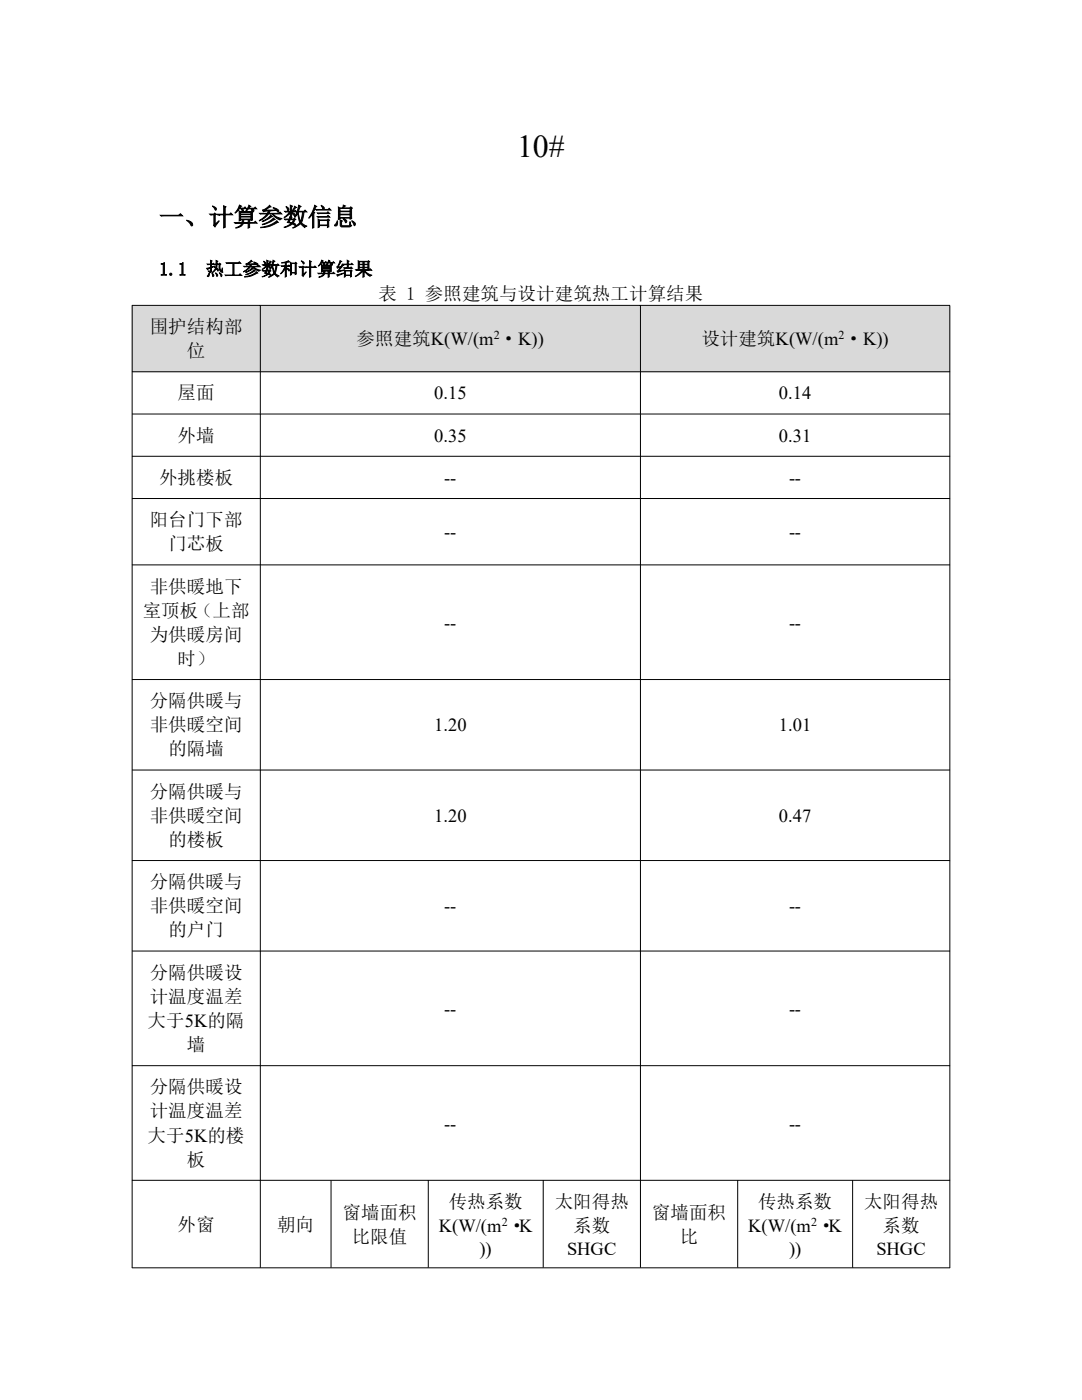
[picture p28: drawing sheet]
<svg xmlns="http://www.w3.org/2000/svg" width="216mm" height="279mm" viewBox="0 0 216 279" stroke-linecap="round" stroke-linejoin="round" font-family="sans-serif">
<defs><g id="words">
<text font-size="6.4" x="103.2" y="31.3">10#</text>
<text font-size="5" x="31.7" y="45">一、计算参数信息</text>
<g font-size="3.7">
<text x="31.7" y="55">1.1</text>
<text x="41" y="55">热工参数和计算结果</text>
<text x="75.5" y="59.8">表 1 参照建筑与设计建筑热工计算结果</text>
<text x="29.9" y="66.5">围护结构部</text>
<text x="37.3" y="71.3">位</text>
<text x="71.2" y="68.9">参照建筑K(W/(m ·K))</text>
<text x="140" y="68.9">设计建筑K(W/(m ·K))</text>
<text x="35.4" y="79.7">屋面</text>
<text x="86.6" y="79.7">0.15</text>
<text x="155.4" y="79.7">0.14</text>
<text x="35.4" y="88.2">外墙</text>
<text x="86.6" y="88.2">0.35</text>
<text x="155.4" y="88.2">0.31</text>
<text x="31.7" y="96.6">外挑楼板</text>
<text x="88.6" y="96.6">--</text>
<text x="157.4" y="96.6">--</text>
<text x="29.9" y="105">阳台门下部</text>
<text x="88.6" y="107.4">--</text>
<text x="157.4" y="107.4">--</text>
<text x="33.6" y="109.8">门芯板</text>
<text x="29.9" y="118.3">非供暖地下</text>
<text x="28.5" y="123.1">室顶板（上部</text>
<text x="88.6" y="125.5">--</text>
<text x="157.4" y="125.5">--</text>
<text x="29.9" y="127.9">为供暖房间</text>
<text x="35.4" y="132.7">时）</text>
<text x="29.9" y="141.1">分隔供暖与</text>
<text x="29.9" y="145.9">非供暖空间</text>
<text x="86.6" y="145.9">1.20</text>
<text x="155.4" y="145.9">1.01</text>
<text x="33.6" y="150.8">的隔墙</text>
<text x="29.9" y="159.2">分隔供暖与</text>
<text x="29.9" y="164">非供暖空间</text>
<text x="86.6" y="164">1.20</text>
<text x="155.4" y="164">0.47</text>
<text x="33.6" y="168.8">的楼板</text>
<text x="29.9" y="177.3">分隔供暖与</text>
<text x="29.9" y="182.1">非供暖空间</text>
<text x="88.6" y="182.1">--</text>
<text x="157.4" y="182.1">--</text>
<text x="33.6" y="186.9">的户门</text>
<text x="29.9" y="195.3">分隔供暖设</text>
<text x="29.9" y="200.1">计温度温差</text>
<text x="88.6" y="202.5">--</text>
<text x="157.4" y="202.5">--</text>
<text x="29.5" y="205">大于5K的隔</text>
<text x="37.3" y="209.8">墙</text>
<text x="29.9" y="218.2">分隔供暖设</text>
<text x="29.5" y="227.8">大于5K的楼</text>
<text x="29.9" y="223">计温度温差</text>
<text x="88.6" y="225.4">--</text>
<text x="157.4" y="225.4">--</text>
<text x="37.3" y="232.6">板</text>
<text x="35.4" y="245.6">外窗</text>
<text x="55.3" y="245.6">朝向</text>
<text x="68.4" y="243.2">窗墙面积</text>
<text x="87.6" y="245.9">K(W/(m ·K</text>
<text x="89.5" y="241.1">传热系数</text>
<text x="110.7" y="241.1">太阳得热</text>
<text x="114.4" y="245.9">系数</text>
<text x="130.1" y="243.2">窗墙面积</text>
<text x="149.3" y="245.9">K(W/(m ·K</text>
<text x="151.3" y="241.1">传热系数</text>
<text x="172.4" y="241.1">太阳得热</text>
<text x="176.1" y="245.9">系数</text>
<text x="70.2" y="248">比限值</text>
<text x="95.7" y="250.4">))</text>
<text x="113.2" y="250.4">SHGC</text>
<text x="135.6" y="248">比</text>
<text x="157.4" y="250.4">))</text>
<text x="174.9" y="250.4">SHGC</text>
</g>
<g font-size="2.4">
<text x="98.5" y="67.6">2</text>
<text x="167.3" y="67.6">2</text>
<text x="100.1" y="244.7">2</text>
<text x="161.8" y="244.7">2</text>
</g>
</g></defs>
<g fill="#d9d9d9">
<path d="M26.4 60.9h25.6v13.3h-25.6z" fill-rule="evenodd"/>
<path d="M51.9 60.9h75.9v13.3h-75.9z" fill-rule="evenodd"/>
<path d="M127.8 60.9h61.7v13.3h-61.7z" fill-rule="evenodd"/>
</g>
<g fill="none" stroke="#000" stroke-width=".2">
<path d="M26.3 60.9h163.3M26.3 74.2h163.3M26.4 60.9v192.2M51.9 60.9v192.1M127.8 60.9v192.1M189.5 61v192.1M26.3 82.6h163.3M26.3 91.1h163.3M26.3 99.5h163.3M26.3 112.7h163.3M26.3 135.6h163.3M26.3 153.7h163.3"/>
<path d="M26.3 171.7h163.3M26.3 189.8h163.3M26.3 212.7h163.3M26.3 235.6h163.3M66.1 235.5v17.5M85.5 235.5v17.5M108.4 235.5v17.5M147.2 235.5v17.5M170.1 235.5v17.5M26.3 253h163.3"/>
</g>
<use href="#words"/>
</svg>
